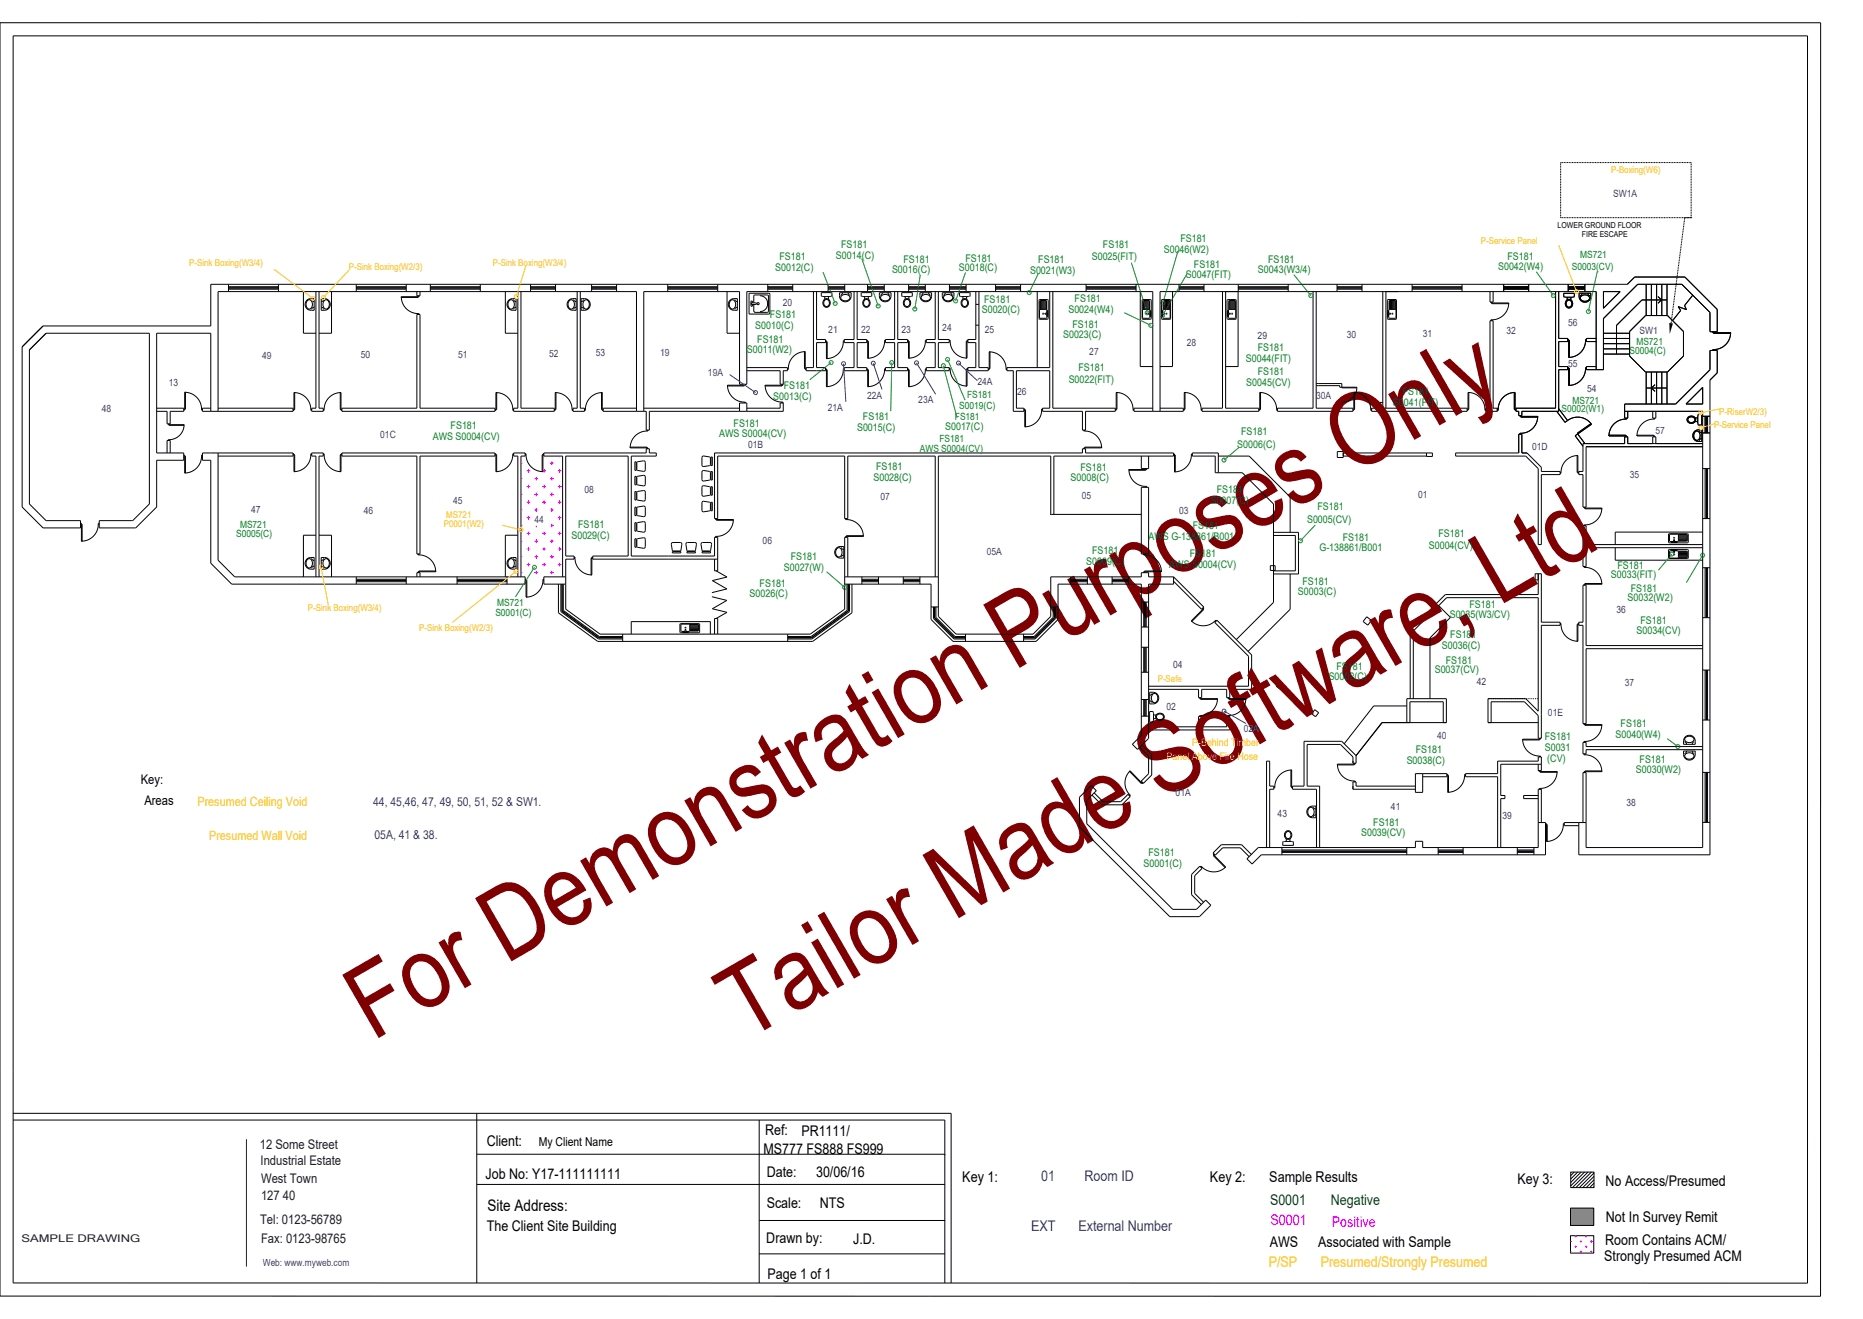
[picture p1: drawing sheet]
<svg xmlns="http://www.w3.org/2000/svg" width="297mm" height="210mm" viewBox="0 0 297 210" stroke-linecap="round" stroke-linejoin="round" font-family="sans-serif">
<defs><g id="words">
<g font-size="16.2" fill="#7f0000">
<text x="59.4" y="166" transform="rotate(-30 59.4 166)">For Demonstration Purposes Only</text>
<text x="118.8" y="166" transform="rotate(-30 118.8 166)">Tailor Made Software, Ltd</text>
</g>
<text font-size="2.5" x="77.7" y="193">Site Address:</text>
<g font-size="2.4">
<text x="153.4" y="188.4">Key 1:</text>
<text x="192.9" y="188.4">Key 2:</text>
<text x="202.4" y="188.4">Sample Results</text>
</g>
<g font-size="2.3">
<text x="77.6" y="182.7">Client:</text>
<text x="121.7" y="184">MS777 FS888 FS999</text>
<text x="122" y="181">Ref:</text>
<text x="127.8" y="181">PR1111/</text>
<text x="77.4" y="187.9">Job No: Y17-111111111</text>
<text x="122.2" y="187.6">Date:</text>
<text x="130.1" y="187.6">30/06/16</text>
<text x="242" y="188.7">Key 3:</text>
<text x="256" y="189.1">No Access/Presumed</text>
<text x="77.6" y="196.2">The Client Site Building</text>
<text x="122.2" y="192.6">Scale:</text>
<text x="130.7" y="192.6">NTS</text>
<text x="256.1" y="194.9">Not In Survey Remit</text>
<text x="122.2" y="198.1">Drawn by:</text>
<text x="122.4" y="203.9">Page 1 of 1</text>
<text x="136" y="198.3">J.D.</text>
<text x="202.5" y="198.8">AWS</text>
<text x="210.2" y="198.8">Associated with Sample</text>
<text x="255.8" y="201">Strongly Presumed ACM</text>
<text x="255.9" y="198.5">Room Contains ACM/</text>
</g>
<g font-size="2.3" fill="#00f">
<text x="166" y="188.3">01</text>
<text x="172.9" y="188.3">Room ID</text>
<text x="164.4" y="196.2">EXT</text>
<text x="172" y="196.3">External Number</text>
</g>
<g font-size="2.3" fill="#004c13">
<text x="202.5" y="192.1">S0001</text>
<text x="212.2" y="192">Negative</text>
</g>
<g font-size="2.3" fill="#f0f">
<text x="202.6" y="195.3">S0001</text>
<text x="212.4" y="195.5">Positive</text>
</g>
<g font-size="2.3" fill="#ffbf00">
<text x="202.3" y="202">P/SP</text>
<text x="210.6" y="202">Presumed/Strongly Presumed</text>
</g>
<g font-size="2.1">
<text x="22.4" y="125">Key:</text>
<text x="23" y="128.3">Areas</text>
</g>
<g font-size="2.1" fill="#261326">
<text x="41.4" y="183.2">12 Some Street</text>
<text x="41.6" y="185.7">Industrial Estate</text>
<text x="41.6" y="188.6">West Town</text>
<text x="41.6" y="191.3">127 40</text>
<text x="41.5" y="195.1">Tel: 0123-56789</text>
<text x="41.6" y="198.2">Fax: 0123-98765</text>
</g>
<g font-size="2" fill="#ffbf00">
<text x="31.5" y="128.5">Presumed Ceiling Void</text>
<text x="33.3" y="133.9">Presumed Wall Void</text>
</g>
<g font-size="2" fill="#00f">
<text x="59.5" y="128.5">44, 45,46, 47, 49, 50, 51, 52 &amp; SW1.</text>
<text x="59.7" y="133.7">05A, 41 &amp; 38.</text>
</g>
<text font-size="2" x="85.9" y="182.6">My Client Name</text>
<g font-size="1.7" fill="#007f1f">
<text x="124.3" y="41.4">FS181</text>
<text x="133.3" y="41.3">S0014(C)</text>
<text x="134.1" y="39.6">FS181</text>
<text x="144.1" y="41.9">FS181</text>
<text x="153.9" y="41.7">FS181</text>
<text x="165.5" y="41.9">FS181</text>
<text x="174.1" y="41.4">S0025(FIT)</text>
<text x="175.9" y="39.5">FS181</text>
<text x="185.6" y="40.3">S0046(W2)</text>
<text x="188.2" y="38.5">FS181</text>
<text x="202.2" y="41.9">FS181</text>
<text x="240.3" y="41.4">FS181</text>
<text x="123.6" y="43.1">S0012(C)</text>
<text x="142.2" y="43.6">S0016(C)</text>
<text x="152.9" y="43.2">S0018(C)</text>
<text x="164.2" y="43.7">S0021(W3)</text>
<text x="189.1" y="44.4">S0047(FIT)</text>
<text x="190.4" y="42.8">FS181</text>
<text x="200.6" y="43.6">S0043(W3/4)</text>
<text x="238.9" y="43.1">S0042(W4)</text>
<text x="120.4" y="52.4">S0010(C)</text>
<text x="122.8" y="50.8">FS181</text>
<text x="156.5" y="49.9">S0020(C)</text>
<text x="156.9" y="48.2">FS181</text>
<text x="169.5" y="53.9">S0023(C)</text>
<text x="170.3" y="49.9">S0024(W4)</text>
<text x="171" y="52.2">FS181</text>
<text x="171.3" y="48.1">FS181</text>
<text x="119.1" y="56.3">S0011(W2)</text>
<text x="120.7" y="54.7">FS181</text>
<text x="172" y="59.2">FS181</text>
<text x="198.6" y="57.7">S0044(FIT)</text>
<text x="200.5" y="55.9">FS181</text>
<text x="200.5" y="59.8">FS181</text>
<text x="123.3" y="63.7">S0013(C)</text>
<text x="125" y="62">FS181</text>
<text x="170.4" y="61">S0022(FIT)</text>
<text x="198.7" y="61.5">S0045(CV)</text>
<text x="222.1" y="64.7">S0041(FIT)</text>
<text x="223.7" y="63">FS181</text>
<text x="69" y="70.1">AWS S0004(CV)</text>
<text x="71.9" y="68.4">FS181</text>
<text x="114.7" y="69.7">AWS S0004(CV)</text>
<text x="117" y="68">FS181</text>
<text x="136.7" y="68.8">S0015(C)</text>
<text x="137.6" y="67">FS181</text>
<text x="150.7" y="68.6">S0017(C)</text>
<text x="197.3" y="71.5">S0006(C)</text>
<text x="197.9" y="69.4">FS181</text>
<text x="139.3" y="76.7">S0028(C)</text>
<text x="139.7" y="74.9">FS181</text>
<text x="170.7" y="76.7">S0008(C)</text>
<text x="172.3" y="75.1">FS181</text>
<text x="193" y="80.3">S0007(C)</text>
<text x="194" y="78.6">FS181</text>
<text x="208.4" y="83.3">S0005(CV)</text>
<text x="210.1" y="81.4">FS181</text>
<text x="91.1" y="85.9">S0029(C)</text>
<text x="92.2" y="84.1">FS181</text>
<text x="126.1" y="89.3">FS181</text>
<text x="174.1" y="88.3">FS181</text>
<text x="183.1" y="86">AWS G-138861/B001</text>
<text x="189.7" y="88.9">FS181</text>
<text x="190.2" y="84.4">FS181</text>
<text x="210.4" y="87.8">G-138861/B001</text>
<text x="214.1" y="86.2">FS181</text>
<text x="227.8" y="87.5">S0004(CV)</text>
<text x="229.4" y="85.6">FS181</text>
<text x="119.5" y="95.1">S0026(C)</text>
<text x="121.1" y="93.6">FS181</text>
<text x="125" y="91">S0027(W)</text>
<text x="173.2" y="90">S0009(C)</text>
<text x="186.4" y="90.5">AWS S0004(CV)</text>
<text x="206.9" y="94.9">S0003(C)</text>
<text x="207.7" y="93.3">FS181</text>
<text x="256.8" y="92.2">S0033(FIT)</text>
<text x="257.9" y="90.7">FS181</text>
<text x="259.5" y="95.8">S0032(W2)</text>
<text x="260" y="94.3">FS181</text>
<text x="231.1" y="98.4">S0035(W3/CV)</text>
<text x="231.2" y="101.6">FS181</text>
<text x="234.3" y="96.8">FS181</text>
<text x="260.9" y="101">S0034(CV)</text>
<text x="261.6" y="99.4">FS181</text>
<text x="213.1" y="106.8">FS181</text>
<text x="228.8" y="107.3">S0037(CV)</text>
<text x="229.9" y="103.4">S0036(C)</text>
<text x="230.5" y="105.8">FS181</text>
<text x="211.9" y="108.3">S0002(C)</text>
<text x="225.7" y="120">FS181</text>
<text x="246.3" y="118">FS181</text>
<text x="246.3" y="119.7">S0031</text>
<text x="257.6" y="117.7">S0040(W4)</text>
<text x="258.4" y="115.9">FS181</text>
<text x="224.3" y="121.8">S0038(C)</text>
<text x="246.7" y="121.5">(CV)</text>
<text x="260.8" y="123.2">S0030(W2)</text>
<text x="261.4" y="121.6">FS181</text>
<text x="219" y="131.6">FS181</text>
<text x="183.1" y="136.5">FS181</text>
<text x="217" y="133.3">S0039(CV)</text>
<text x="182.3" y="138.1">S0001(C)</text>
</g>
<g font-size="1.7" fill="#ffbf00">
<text x="190.1" y="118.9">P-Behind Timber</text>
<text x="186" y="121.2">Panel Above Fire Hose</text>
</g>
<text font-size="1.7" fill="#261326" x="3.4" y="198">SAMPLE DRAWING</text>
<g font-size="1.6" fill="#00f">
<text x="257.2" y="31.3">SW1A</text>
<text x="124.8" y="48.8">20</text>
<text x="132.1" y="53.1">21</text>
<text x="137.3" y="53">22</text>
<text x="143.7" y="53">23</text>
<text x="150.2" y="52.8">24</text>
<text x="157" y="53.1">25</text>
<text x="200.5" y="54">29</text>
<text x="214.7" y="53.9">30</text>
<text x="226.9" y="53.8">31</text>
<text x="240.2" y="53.2">32</text>
<text x="250" y="52">56</text>
<text x="261.4" y="53.2">SW1</text>
<text x="41.8" y="57.2">49</text>
<text x="57.5" y="57">50</text>
<text x="73.1" y="57.1">51</text>
<text x="87.6" y="56.9">52</text>
<text x="95" y="56.8">53</text>
<text x="105.2" y="56.7">19</text>
<text x="173.7" y="56.6">27</text>
<text x="189.2" y="55.1">28</text>
<text x="250" y="58.4">55</text>
<text x="16.2" y="65.6">48</text>
<text x="26.9" y="61.6">13</text>
<text x="112.9" y="60">19A</text>
<text x="132" y="65.5">21A</text>
<text x="138.2" y="63.5">22A</text>
<text x="146.4" y="64.2">23A</text>
<text x="155.8" y="61.4">24A</text>
<text x="162.2" y="63">26</text>
<text x="209.9" y="63.7">30A</text>
<text x="253.1" y="62.6">54</text>
<text x="60.6" y="69.8">01C</text>
<text x="119.3" y="71.4">01B</text>
<text x="244.3" y="71.8">01D</text>
<text x="263.9" y="69.2">57</text>
<text x="259.9" y="76.2">35</text>
<text x="40" y="81.7">47</text>
<text x="58" y="81.9">46</text>
<text x="72.2" y="80.4">45</text>
<text x="85.2" y="83.4">44</text>
<text x="93.2" y="78.6">08</text>
<text x="140.4" y="79.7">07</text>
<text x="172.5" y="79.5">05</text>
<text x="188" y="82">03</text>
<text x="226.1" y="79.3">01</text>
<text x="121.6" y="86.8">06</text>
<text x="157.3" y="88.5">05A</text>
<text x="257.7" y="97.8">36</text>
<text x="187" y="106.6">04</text>
<text x="186" y="113.2">02</text>
<text x="235.5" y="109.3">42</text>
<text x="259.1" y="109.4">37</text>
<text x="198.3" y="116.7">02A</text>
<text x="229.2" y="117.8">40</text>
<text x="246.8" y="114.1">01E</text>
<text x="187.4" y="126.9">01A</text>
<text x="203.7" y="130.2">43</text>
<text x="221.8" y="129.1">41</text>
<text x="239.6" y="130.5">39</text>
<text x="259.3" y="128.4">38</text>
<text x="41.9" y="201.8">Web: www.myweb.com</text>
</g>
<g font-size="1.6" fill="#007f1f">
<text x="252" y="41.1">MS721</text>
<text x="250.6" y="43">S0003(CV)</text>
<text x="259.8" y="56.4">S0004(C)</text>
<text x="260.9" y="55">MS721</text>
<text x="153" y="65.2">S0019(C)</text>
<text x="154.2" y="63.5">FS181</text>
<text x="249" y="65.7">S0002(W1)</text>
<text x="250.7" y="64.3">MS721</text>
<text x="149.8" y="70.5">FS181</text>
<text x="152.2" y="67">FS181</text>
<text x="146.7" y="72.1">AWS S0004(CV)</text>
<text x="37.6" y="85.7">S0005(C)</text>
<text x="38.3" y="84.2">MS721</text>
<text x="79" y="98.2">S0001(C)</text>
<text x="79.3" y="96.6">MS721</text>
</g>
<g font-size="1.5" fill="#ffbf00">
<text x="256.9" y="27.5">P-Boxing(W6)</text>
<text x="236.1" y="38.9">P-Service Panel</text>
<text x="30.2" y="42.4">P-Sink Boxing(W3/4)</text>
<text x="55.6" y="43.1">P-Sink Boxing(W2/3)</text>
<text x="78.6" y="42.3">P-Sink Boxing(W3/4)</text>
<text x="273.3" y="68.2">P-Service Panel</text>
<text x="274.1" y="66.1">P-RiserW2/3)</text>
<text x="70.8" y="84">P0001(W2)</text>
<text x="71.2" y="82.5">MS721</text>
<text x="49.1" y="97.3">P-Sink Boxing(W3/4)</text>
<text x="66.9" y="100.5">P-Sink Boxing(W2/3)</text>
<text x="184.6" y="108.7">P-Safe</text>
</g>
<g font-size="1.3">
<text x="248.4" y="36.3">LOWER GROUND FLOOR</text>
<text x="252.2" y="37.8">FIRE ESCAPE</text>
</g>
</g></defs>
<path d="M266.2 51.5l.5 .1-.5 1.6z" fill="#000"/>
<path d="M250.4 192.6h3.7v2.7h-3.7z" fill="#898989"/>
<g fill="none" stroke="#000" stroke-width=".16">
<path d="M0 3.6h290.3v203h-290.3zM2.1 5.7h286.1v198.8h-286.1zM36.4 45.3v1.2M36.4 45.7h8M36.4 46.1h8M36.4 45.9h8M44.4 45.3v1.2M48.4 46.5v6.6h2M48.9 47.9l.5-.3h.7v1.9h-.5a.93 .93 0 0 1-.9-.6 .93 .93 0 0 1 .2-1zM48.9 48a.48 .48 0 0 1 .5-.1 .48 .48 0 0 1 .4 .4v.5a.47 .47 0 0 1-.5 .5 .47 .47 0 0 1-.5-.5v-.4zM49.6 47.8l.5 .3M50.1 49l-.5 .3"/>
<path d="M50.4 46.5v18.6h-.7v.5h1.8v-.5h-.6v-18.6M51.2 47.6h.6a.93 .93 0 0 1 .9 1 .93 .93 0 0 1-1 .9h-.5zM51.2 49l.5 .3M51.6 48a.48 .48 0 0 1 .5-.1 .48 .48 0 0 1 .4 .4v.5a.47 .47 0 0 1-.5 .5 .47 .47 0 0 1-.5-.5v-.4zM51.7 47.8l-.5 .3M52.9 46.5v6.6h-2M56.8 45.3v1.2M56.8 45.7h8M56.8 46.1h8M56.8 45.9h8M64 47.3a2.69 2.69 0 0 0 2.7 2.7M64.8 45.3v1.2"/>
<path d="M66.5 50.1h.5v15h11.9v.5h-24.4v-.5h12zM66.5 46.5v.6h.5v-.6M66.7 47.1v.3h-2.7v-.1M66.7 50v.1M66.7 50h.1v.1M66.8 47.1v.2h-2.8M68.6 45.3v1.2M68.6 45.7h8M68.6 46.1h8M68.6 45.9h8M76.6 45.3v1.2M80.6 46.5v6.6h2"/>
<path d="M81.1 47.9l.5-.3h.7v1.9h-.5a.93 .93 0 0 1-.9-.6 .93 .93 0 0 1 .2-1zM81.1 48a.48 .48 0 0 1 .5-.1 .48 .48 0 0 1 .4 .4v.5a.47 .47 0 0 1-.5 .5 .47 .47 0 0 1-.5-.5v-.4zM81.8 47.8l.5 .3M82.3 49l-.5 .3M82.6 46.5v18.6h-.7v.5h6.5v-.5h-5.3v-18.6M84.6 45.3v1.2M84.6 45.7h4M84.6 46.1h4M84.6 45.9h4M88.6 45.3v1.2M90.7 47.9l.4-.3h.8v1.9h-.5a.93 .93 0 0 1-.9-.6 .93 .93 0 0 1 .2-1zM90.7 48a.48 .48 0 0 1 .5-.1 .48 .48 0 0 1 .4 .4v.5a.47 .47 0 0 1-.5 .5 .47 .47 0 0 1-.5-.5v-.4z"/>
<path d="M91.4 47.8l.5 .3M91.9 49l-.5 .3M92 46.5v18.6h-.6v.5h1.8v-.5h-.7v-18.6M92.7 47.6h.5a.93 .93 0 0 1 .9 1 .93 .93 0 0 1-1 .9h-.4zM92.7 49l.4 .3M93.1 48a.48 .48 0 0 1 .5-.1 .48 .48 0 0 1 .3 .4v.5a.47 .47 0 0 1-.4 .5 .47 .47 0 0 1-.5-.5v-.4zM93.1 47.8l-.4 .3M94.3 45.3v1.2M94.3 45.7h4M94.3 46.1h4M94.3 45.9h4M98.3 45.3v1.2"/>
<path d="M106.5 45.3v1.2M106.5 45.7h7.9M106.5 46.1h7.9M106.5 45.9h7.9M114.4 45.3v1.2M115.9 46.5v6.6h2M116.4 47.9l.4-.3h.8v1.9h-.5a.93 .93 0 0 1-.9-.6 .93 .93 0 0 1 .2-1zM116.4 48a.48 .48 0 0 1 .5-.1 .48 .48 0 0 1 .4 .4v.5a.47 .47 0 0 1-.5 .5 .47 .47 0 0 1-.5-.5v-.4zM117.1 47.8l.5 .3M117.6 49l-.5 .3M119.1 58.6h6.4v.5h-.6v2.2h-.5v-2.2h-5.3M119.4 46.7l3.3 .1v3.2l-3.3 .1z"/>
<path d="M119.8 48.3h.7l.1 .1-.1 .1h-.7zM120 48.3v-.3h-.3v.8h.3v-.3M120.2 48.3l.1-1.3h2.1l.1 2.7-.1 .1h-2.1l-.1-.2v-1.1M121.2 47.1l.8 .4 .3 .4 .1 .4-.1 .5-.2 .5-.4 .3-.5 .1M122.4 45.3v1.2M122.4 45.7h4M122.4 46.1h4M122.4 45.9h4M125.5 58.7h.2M125.7 58.7v.2h-.2M126.4 45.3v1.2M128.4 56.1h-.1v2.6h.2"/>
<path d="M128.4 56.1v2.8h.1M128.4 56.1a2.69 2.69 0 0 0-2.7 2.6M129.7 46.5v12.1h-1.2v.5h3.1v-.5h-1.4v-4h1.4v-.5h-1.4v-7.6M131 46.7h1.6v.5l-.2 .1-1.4-.1zM131.4 47.8a.67 .67 0 0 1 1 .2 .67 .67 0 0 1-.4 .9 .69 .69 0 0 1-.7-.3 .69 .69 0 0 1 .1-.8zM131.5 47.9a.5 .5 0 0 1 .8 .4 .5 .5 0 0 1-.8 .4l-.2-.4zM131.5 47.3v.4M131.6 54.5h.3v2.7h-.1M131.6 58.9h.3v2.7h-.1M131.6 54.3h.2v2.9M131.6 58.8h.2v2.8M132 45.3v1.2"/>
<path d="M132 45.7h2.7M132 46.1h2.7M132 45.9h2.7M132.1 47.3v.4M133.9 46.7h1.8v.5a.93 .93 0 0 1-1 .9 .93 .93 0 0 1-.8-1zM134.3 47.1l.3-.2 .5 .1a.47 .47 0 0 1 .4 .4 .47 .47 0 0 1-.4 .5h-.6a.57 .57 0 0 1-.4-.6zM134.3 46.7l-.3 .4M134.5 58.9a2.69 2.69 0 0 1-2.7 2.7M134.5 54.5a2.69 2.69 0 0 1-2.7 2.7M134.5 58.9h.1M134.5 54.5h.1M134.6 58.8h-.1v.1"/>
<path d="M134.6 54.3h-.1v.2M134.7 45.3v1.2M135.2 46.7l.3 .4M136.2 46.5v7.6h-1.6v.5h1.6v4h-1.6v.5h3.6v-.5h-1.5v-4h1.5v-.5h-1.5v-7.6M137.3 46.7h1.7v.5l-.3 .1-1.4-.1zM137.7 47.8a.67 .67 0 0 1 1 .2 .67 .67 0 0 1-.3 .9 .69 .69 0 0 1-.8-.3 .69 .69 0 0 1 .1-.8zM137.8 47.9a.5 .5 0 0 1 .8 .4 .5 .5 0 0 1-.8 .4l-.1-.4zM137.9 47.3v.4M138.2 58.9h.3v2.7h-.2M138.2 58.8h.1v2.8M138.2 54.4h.3v2.7h-.2M138.2 54.3h.1v2.8"/>
<path d="M138.3 45.3v1.2M138.3 45.7h2.7M138.3 46.1h2.7M138.3 45.9h2.7M138.4 47.3v.4M140.2 46.7h1.9v.5a.93 .93 0 0 1-1 .9 .93 .93 0 0 1-.9-1zM140.6 47.1l.4-.2 .4 .1a.47 .47 0 0 1 .5 .4 .47 .47 0 0 1-.5 .5h-.5a.57 .57 0 0 1-.5-.6zM140.7 46.7l-.3 .4M141 45.3v1.2M141 58.9a2.69 2.69 0 0 1-2.7 2.7M141 54.4a2.69 2.69 0 0 1-2.7 2.7M141 58.9h.2"/>
<path d="M141 54.4h.2M141.2 58.8h-.2v.1M141.2 54.3h-.2v.1M141.6 46.7l.3 .4M142.6 46.5v7.6h-1.4v.5h1.4v4h-1.4v.5h3.5v-.5h-1.6v-4h1.6v-.5h-1.6v-7.6M143.8 46.7h1.6l.1 .5-.3 .1-1.4-.1zM144.2 47.8a.67 .67 0 0 1 1 .2 .67 .67 0 0 1-.4 .9 .69 .69 0 0 1-.7-.3 .69 .69 0 0 1 .1-.8zM144.3 47.9a.5 .5 0 0 1 .8 .4 .5 .5 0 0 1-.8 .4l-.1-.4zM144.3 47.3v.4M144.7 58.9h.3v2.7h-.1M144.7 58.8h.2v2.8M144.7 54.4h.3v2.7h-.1"/>
<path d="M144.7 54.3h.2v2.8M144.9 45.3v1.2M144.9 45.7h2.6M144.9 46.1h2.6M144.9 45.9h2.6M144.9 47.3v.4M146.7 46.7h1.8v.5a.93 .93 0 0 1-1 .9 .93 .93 0 0 1-.8-1zM147.1 47.1l.3-.2 .5 .1a.47 .47 0 0 1 .4 .4 .47 .47 0 0 1-.4 .5h-.6a.57 .57 0 0 1-.4-.6zM147.1 46.7l-.3 .4M147.5 45.3v1.2M147.5 58.9a2.69 2.69 0 0 1-2.6 2.7M147.5 54.4a2.69 2.69 0 0 1-2.6 2.7"/>
<path d="M147.5 58.9h.2M147.5 54.4h.2M147.7 54.3h-.2v.1M147.7 58.8h-.2v.1M148.1 46.7l.3 .4M149.1 46.5v7.6h-1.4v.5h1.4v4h-1.4v.5h3.6v-.5h-1.7v-4h1.7v-.5h-1.7v-7.6M150.2 46.7h1.9v.5a.93 .93 0 0 1-1 .9 .93 .93 0 0 1-.9-1zM150.6 47.1l.4-.2 .4 .1a.47 .47 0 0 1 .5 .4 .47 .47 0 0 1-.4 .5h-.6a.57 .57 0 0 1-.4-.6zM150.7 46.7l-.3 .4M151.3 58.9h.2M151.3 58.7h.2v.2M151.3 54.2h.2v.2"/>
<path d="M151.3 54.4h.2M151.4 45.3v1.2M151.4 45.7h2.6M151.4 46.1h2.6M151.4 45.9h2.6M151.5 58.9a2.69 2.69 0 0 0 2.7 2.6M151.5 54.4a2.69 2.69 0 0 0 2.7 2.7M151.6 46.7l.3 .4M153 46.7h1.6l.1 .5-.3 .1-1.4-.1zM153.4 47.8a.67 .67 0 0 1 1 .2 .67 .67 0 0 1-.4 .9 .69 .69 0 0 1-.7-.3 .69 .69 0 0 1 .1-.8zM153.5 47.9a.5 .5 0 0 1 .8 .4 .5 .5 0 0 1-.8 .4l-.1-.4zM153.5 47.3v.4"/>
<path d="M154 45.3v1.2M154.1 47.3v.4M154.3 58.9h-.2v2.6h.1M154.3 54.4h-.2v2.7h.1M154.3 54.2h-.1v2.9M154.3 58.7h-.1v2.8M155.6 46.5v7.6h-1.3v.5h1.3v4h-1.3v.5h3.3v-.5h-1.5v-12.1M155.6 48.5h.5M155.6 51.8h.5M157.7 56.1v2.8h-.1M157.7 56.1h.1v2.7h-.2M157.7 56.1a2.69 2.69 0 0 1 2.7 2.7"/>
<path d="M158.7 45.3v1.2M158.7 45.7h4M158.7 46.1h4M158.7 45.9h4M160.4 58.8v.1h.2M160.4 58.8h.2M162.7 45.3v1.2M165.4 46.5v12.1M165.7 47.7h1.4v.1v3.1h-1.4v-.1zM165.9 47.9v1.4M166 47.9v1.4M166.2 47.9v1.4"/>
<path d="M166.3 49.9v.2M166.3 50.1h.1M166.3 49.9l.1 .1M166.3 49.9h.1M166.3 47.9v1.4M166.4 50h.1M166.4 50l-.1 .1M166.5 47.9v1.4M166.6 47.9v1.4M166.8 47.9v1.4M166.8 47.9h-.9l-.1 .1v1.3M166.8 47.9l.1 1.4"/>
<path d="M166.9 50.1v.5M166.9 49.9l-.1-.6h-1l-.1 .1 .1 1.3h1.1M166.9 50.6v.1M167 49.9v-.4h.1v1h-.1v-.4M167 49.9h-.4v.2h.4M167.4 46.5v12.1h-6.9v.5h1.1v6.5h1.6v-.5h-1.1v-6h5.3v6h-1.2v.5h6.4v3h.5v-3h4.7v-.5h-9.9v-18.6M173.2 45.3v1.2M173.2 45.7h7.9M173.2 46.1h7.9M173.2 45.9h7.9M181.1 45.3v1.2M181.8 46.5v11.9h2"/>
<path d="M182.2 47.7h1.3l.1 .1-.1 3.1h-1.4v-.1zM182.2 49.3v1.3v.1h1.1M182.2 49.3h1.1M182.3 47.9v1.4M182.5 47.9v1.4M182.6 47.9v1.4M182.7 50v.1M182.7 50h.1M182.7 49.9v.1M182.7 49.9h.1M182.8 47.9v1.4M182.8 50.1h-.1"/>
<path d="M182.8 49.9v.1M182.8 50h.1M182.8 50v.1M182.9 47.9v1.4M183 49.9h.5v.2h-.5zM183 47.9v1.4M183.2 47.9v1.4M183.2 47.9h-.9l-.1 .1v1.3M183.2 47.9l.1 1.4M183.3 49.3v.6M183.3 50.7h.1M183.3 50.1v.5"/>
<path d="M183.3 50.6v.1M183.4 49.9v-.4h.1v1h-.1v-.4M185.3 47.7h1.3v.1v3.1h-1.3l-.1-.1zM185.3 49.9h.4v.2h-.4zM185.4 49.9v-.4h-.2v1h.2v-.4M185.4 50.6v.1M185.4 50.1v.5M185.5 49.3l-.1 .6M185.5 49.3h1M185.6 47.9v1.4M185.7 47.9v1.4M185.8 47.9v1.4"/>
<path d="M185.9 50l.1 .1 .1-.1M185.9 50h.1M186 47.9v1.4M186.1 50h-.2M186.1 50h.1M186.1 47.9v1.4M186.3 47.9v1.4M186.4 47.9v1.4M186.4 47.9h-.9v.1v1.3M186.4 47.9l.1 1.4M186.5 49.3v1.4h-1.1M187 46.5v11.9h-2"/>
<path d="M188 45.3v1.2M188 45.7h4M188 46.1h4M188 45.9h4M192 45.3v1.2M194.9 46.5v18.6h-3.2v.5h9v-.5h-5.3v-18.6M195.7 47.7h1.3l.1 .1v3.1h-1.4l-.1-.1zM195.7 49.9h.5v.2h-.5M195.8 49.9v-.4h-.1v1h.1v-.4M195.9 50.6v.1M195.9 50.1v.5M195.9 50.7h.1"/>
<path d="M195.9 49.3v.6M195.9 49.3h1.1v1.3v.1h-1.1M196 47.9l-.1 1.4M196 47.9h.9l.1 .1v1.3M196 47.9v1.4M196.2 47.9v1.4M196.3 47.9v1.4M196.4 49.9v.2M196.4 50.1h.1M196.4 47.9v1.4M196.4 49.9l.1 .1M196.4 49.9h.1"/>
<path d="M196.5 50h.1M196.5 50l-.1 .1M196.6 47.9v1.4M196.7 47.9v1.4M196.9 47.9v1.4M197.4 46.5v11.9h-2M197.4 45.3v1.2M197.4 45.7h8M197.4 46.1h8M197.4 45.9h8M205.4 45.3v1.2M209.4 46.5v18.6h-5.7v.5h12v-.5h-5.8v-18.6"/>
<path d="M213.2 45.3v1.2M213.2 45.7h4M213.2 46.1h4M213.2 45.9h4M217.2 45.3v1.2M220.5 46.5v18.6M221 46.5v18.6M221.3 47.7h1.3l.1 .1-.1 3.1h-1.3l-.1-.1zM221.3 49.9h.4v.2h-.4M221.4 49.9v-.4h-.1v1h.1v-.4M221.4 50.6v.1M221.4 49.9l.1-.6h1l.1 .1-.1 1.3h-1.1"/>
<path d="M221.4 50.1v.5M221.5 47.9v1.4M221.5 47.9h1v.1v1.3M221.6 47.9v1.4M221.7 47.9v1.4M221.9 47.9v1.4M221.9 50l.1 .1M221.9 50h.1M222 47.9v1.4M222 49.9l-.1 .1M222 49.9h.1M222 49.9v.2"/>
<path d="M222 50.1h.1M222.1 47.9v1.4M222.3 47.9v1.4M222.4 47.9v1.4M225.1 45.3v1.2M225.1 45.7h8M225.1 46.1h8M225.1 45.9h8M233.1 45.3v1.2M237.6 51.1h.5v14h.6v.5h-1.8v-.5h.7zM237.6 46.5v1.6h.5v-1.6M237.7 48.1v.2h2.9"/>
<path d="M237.9 48.1v.3h2.7v-.1M237.9 51v.1M237.9 51h-.2v.1M239.7 45.3v1.2M239.7 45.7h4M239.7 46.1h4M239.7 45.9h4M240.6 48.3a2.69 2.69 0 0 1-2.7 2.7M243.7 45.3v1.2M248 46.5v18.6h-6.3v.5h.4v.6h.5v-.6h5.9v-6.7h1.5v-.5h-1.5v-4h1.5v-.4h-1.5v-7.5M249.3 46.8h1.7v.5l-.3 .1-1.3-.1zM249.7 47.9a.67 .67 0 0 1 1 .2 .67 .67 0 0 1-.3 1 .69 .69 0 0 1-.8-.4 .69 .69 0 0 1 .1-.8z"/>
<path d="M249.8 48a.5 .5 0 0 1 .8 .4 .5 .5 0 0 1-.8 .4l-.1-.4zM249.9 47.4v.4M250 58.6h.1v2.8M250 54.1h.1v2.9M250 58.7h.2v2.7h-.1M250 54.3h.2v2.7h-.1M250 45.3v1.2M250 45.7h2.7M250 46.1h2.7M250 45.9h2.7M250.5 47.4v.4M251.8 46.7h1.8v.6a.93 .93 0 0 1-1 .9 .93 .93 0 0 1-.8-1z"/>
<path d="M252.2 47.2l.3-.2h.5a.47 .47 0 0 1 .4 .5 .47 .47 0 0 1-.4 .5h-.6a.57 .57 0 0 1-.4-.7zM252.2 46.7l-.3 .5M252.7 45.3v1.2M252.8 58.7a2.69 2.69 0 0 1-2.7 2.7M252.8 54.3a2.69 2.69 0 0 1-2.7 2.7M252.8 58.7h.2M252.8 54.3h.2M253 58.6h-.2v.1M253 54.1h-.2v.2M253.2 46.7l.3 .5M254.5 58.4h-1.6v.5h2.8v-8.1l5.4-5.5h7.1l4.4 4.5v3.1h1.2v-3.6l-5.2-5.1h-8l-1.1 1.1h-225.9v6.7h-26.7l-3.4 3.3v25.5l3.4 3.4h5.9v-1.2h-5.5l-2.6-2.7v-24.5l2.6-2.7h16.5v27.2l-2.6 2.7h-5.4v1.2h5.8l3.4-3.4v-7.4h4.3v-1.2h-4.3v-19.1h8.6v12.5M254.5 54h-1.6v.4h1.6"/>
<path d="M254.5 58.9v-12.4h-69.5v19.1M255.7 53.1h4.1M255.7 46.5h2.6l-2.6 2.6zM255.7 56.4h4.1M255.7 55.6h4.1M255.7 54.8h4.1M255.7 54h4.1M262.4 50.3h3.5l2.5 2.5v4l-2.5 2.5h-3.5l-2.6-2.5v-4zM262.5 45.3v5M262.5 59.3v5.1M263.3 45.3v5M263.3 59.3v5.1"/>
<path d="M264.1 45.3v5M264.1 59.3v5.1M264.3 47.3l.6 .5-.6 .5M265 45.3v5M265 59.3v5.1M265.8 45.3v5M265.8 59.3v5.1M265.8 47.8h-4l-4.1 4.1v4.5M269.9 47.1l-1.3 1.6 .3 .7-1.3-.5 .4 .6-1.3 1.6M273.1 52.9v.1h2.8M273.2 52.9v.3h2.7v-.2M273.2 55.7v.2"/>
<path d="M273.2 55.7h-.1v.2M275.9 53a2.69 2.69 0 0 1-2.7 2.7M25 65.1h4.3v.5h-2.2v2h-.5v-2h-1.6M26.6 72.2v-2h.5v2M26.8 67.6v.1h2.5M27 67.6v.2h2.3v-.1M27 70.1v.1M27 70.1h-.2v.1M29.3 72.7h.3v2.7h-.2M29.3 72.6h.1v2.8M29.3 67.7a2.39 2.39 0 0 1-2.3 2.4M29.4 62.5h.2v2.7h-.3"/>
<path d="M29.4 62.5v2.9h-.1M29.4 62.5a2.69 2.69 0 0 1 2.7 2.7M32.1 72.7a2.69 2.69 0 0 1-2.7 2.7M32.1 72.7h.2M32.1 65.2h.2M32.1 65.2v.2h.2M32.3 72.6h-.2v.1M33.6 65.1h-1.3v.5h14.4v-.5h-11.9M34.8 72.2v17.1l2.6 2.7h46.3v1.1h-46.8l-3.3-3.3v-16.4h-1.3v-1.2h14.4v.5h-11.9M34.8 65.6v-19.1h66.7v19.1M46.7 72.5h.3v2.7h-.1M46.7 72.3h.2v2.9"/>
<path d="M46.9 62.6h.1v2.7h-.3M46.9 62.6v2.8h-.2M46.9 62.6a2.69 2.69 0 0 1 2.7 2.7M49.6 72.5a2.69 2.69 0 0 1-2.7 2.7M49.6 65.3h.1M49.6 65.3v.1h.1M49.6 72.5h.1M49.7 72.3h-.1v.2M51.5 65.3h.2M51.5 72.3h.2v.2M51.5 72.5h.2M51.7 72.5a2.69 2.69 0 0 0 2.7 2.7"/>
<path d="M51.7 65.3v.1h-.2M54.4 62.6h-.2v2.7h.3M54.4 62.6v2.8h.1M54.4 62.6a2.69 2.69 0 0 0-2.7 2.7M54.5 72.2h24.4v.5h-11.9v15.6h-.5v-15.6h-12zM54.5 72.5h-.3v2.7h.2M54.5 72.3h-.1v2.9M78.9 72.5h.3v2.7h-.1M78.9 72.3h.2v2.9M79.1 62.6h.1v2.7h-.3M79.1 62.6v2.8h-.2M79.1 62.6a2.69 2.69 0 0 1 2.7 2.7"/>
<path d="M81.8 72.5a2.69 2.69 0 0 1-2.7 2.7M81.8 72.5h.1M81.8 65.3h.1M81.8 65.3v.1h.1M81.9 72.3h-.1v.2M83.7 72.5h.2M83.7 72.3h.2v.2M83.9 72.5a2.69 2.69 0 0 0 2.7 2.7M86.7 72.5h-.3v2.7h.2M86.7 72.3h-.1v2.9M88.5 62.6h.1v2.7h-.2M88.5 62.6v2.8h-.1"/>
<path d="M88.5 62.6a2.69 2.69 0 0 1 2.7 2.7M91.2 65.3h.2M91.2 65.3v.1h.2M93.2 65.3h.1M93.3 65.3v.1h-.1M96 62.6h-.1v2.7h.3M96 62.6v2.8h.2M96 62.6a2.69 2.69 0 0 0-2.7 2.7M100.5 71.4v-.1h2.7v.2M100.5 71.4h2.8v.1M101.2 73.6h.2v1.4h-.2zM101.2 75.9h.2v1.4h-.2z"/>
<path d="M101.2 78.4h.2v1.3h-.2zM101.5 65.1h-5.3v.5h6.8v3h.5v-3h21.4v-1.4h-.5v.9h-5.3M101.6 78.4l1-.2 .2 .1 .1 1.3-.1 .2-.2 .1-1-.2zM101.6 76l1-.2 .2 .1 .1 1.3-.1 .2-.2 .1-1-.3zM101.6 73.6l1-.1h.2l.1 1.4-.1 .2h-.2l-1-.2zM102.6 65.1h15.3M102.6 65.6v-19.1h15.3v14.8h1.2v-14.8h64.7v19.1M103.2 68.6v.1M103.2 68.7a2.69 2.69 0 0 0-2.7 2.7M103.3 68.6v.1h-.1M112 72.8l.2-.1 1 .2v1.3l-1 .2-.2-.1zM112 75.1l.2-.1 1 .2v1.3l-1 .2-.2-.1z"/>
<path d="M112 77.5l.2-.1 1 .2v1.3l-1 .2-.2-.1zM112 80l.2-.1 1 .2v1.3l-1 .2-.2-.1zM113.4 75.2h.2v1.3h-.2zM113.4 72.9h.2v1.3h-.2zM113.4 77.6h.2v1.3h-.2zM116 61.4a2.69 2.69 0 0 0 2.7 2.7M117.9 65.6v-1.4h1.2v1.4M118.7 61.3v.2h-2.7v-.1M118.7 64.1h.1v.1M118.7 64.1v.1M118.8 61.3v.1h-2.8M122 61.4a2.69 2.69 0 0 0 2.7 2.7"/>
<path d="M124.7 61.3v.2h-2.7v-.1M124.7 64.1v.1M124.7 64.1h.1v.1M124.8 61.3v.1h-2.8M163.2 65.2h.2v2.8M163.2 65.3h.3v2.7h-.1M166.1 65.3a2.69 2.69 0 0 1-2.7 2.7M166.1 65.3h.1M166.2 65.2h-.1v.1M172.8 68.6v.1h.2M173 68.6v.1M173 68.7a2.69 2.69 0 0 1 2.6 2.7"/>
<path d="M175.6 71.4v-.1h-2.6v.2M175.6 71.4h-2.8v.1M178 62.6h.1v2.6h-.3M178 62.6v2.8h-.2M178 62.6a2.69 2.69 0 0 1 2.7 2.6M180 74.8a2.69 2.69 0 0 0 2.7 2.7M180.7 65.2h.1M180.7 65.2v.2h.1M182 77.7h1.1v10.6h-1.1zM182 72.7v2h1.1v-2M182.7 74.7v.3h-2.7v-.2M182.7 77.5v.2"/>
<path d="M182.7 77.5h.1v.2M182.8 74.7v.1h-2.8M183.8 65.1h-3v.5h7.9v-.5h-3.7M187.1 72.5h.3v2.7h-.1M187.1 72.4h.2v2.8M188.8 62.6h.1v2.6h-.2M188.8 62.6v2.8h-.1M188.8 62.6a2.69 2.69 0 0 1 2.7 2.6M190 72.5a2.69 2.69 0 0 1-2.7 2.7M190 72.5h.1M190.1 72.4h-.1v.1M191.5 65.2h.2"/>
<path d="M191.5 65.2v.2h.2M194.3 75.4v-3.2h-4.2v.5h3.7v2.7h4.3l4.9 4.9v15.7l-5.9 6M194.3 72.7h4.9l6.5 6.5v5.7M200.9 62.6h.1v2.6h-.3M200.9 62.6v2.8h-.2M200.9 62.6a2.69 2.69 0 0 1 2.6 2.6M203.5 65.2h.2M203.5 65.2v.2h.2M209.9 61.5h3.7v.2h2.7a2.41 2.41 0 0 1-2.4 2.4M209.9 61.1h4v.7h2.4M213.2 72h1v.9h-1zM213.9 64.1v1"/>
<path d="M213.9 64.1h-.3v1M214.2 72.2h14.2v.6h-1v-.6M214.2 72.7h13.2M215.9 62.6h.1v2.6h-.3M215.9 62.6v2.8h-.2M215.9 62.6a2.69 2.69 0 0 1 2.6 2.6M218.5 65.2h.2M218.5 65.2v.2h.2M218.7 65.1h15.2v.5h-15.2zM220.5 64.2h-.8v.9M232.1 72.2h10v-3h.5v3h.9l2.3 2.3v.7h2.9v.5h-2.9v11.1h-.5v-12.1l-2-2h-11.2zM234.1 62.6h.1v2.6h-.3"/>
<path d="M234.1 62.6v2.8h-.2M234.1 62.6a2.69 2.69 0 0 1 2.7 2.6M236.8 65.2h.1M236.8 65.2v.2h.1M238.7 65.2h.2M238.9 65.2v.2h-.2M241.6 62.6h-.2v2.6h.3M241.6 62.6v2.8h.1M241.6 62.6a2.69 2.69 0 0 0-2.7 2.6M242.3 66.2v.2h2.9M242.5 66.2v.3h2.7v-.1M242.5 69.1v.1"/>
<path d="M242.5 69.1h-.2v.1M245.2 66.4a2.69 2.69 0 0 1-2.7 2.7M248.2 65.6l1.3 1.7 .4-.3M248.5 65.2l1.4 1.8M248.7 75.3h.2M248.9 75.3v.2h-.2M249.9 67a2.69 2.69 0 0 1 3.8 .6l-2.6 1.9 1.3 1.6M251.6 72.6h-.1v2.7h.2M251.6 72.6v2.9h.1M251.6 72.6a2.69 2.69 0 0 0-2.7 2.7M253.7 67.5l-2.2 1.6 1.2 1.6M256.5 69.5v-.1h2.7v.2"/>
<path d="M256.5 69.5h2.9v.1M259 65.6h12.5v69.5h-18.6v-11.9h-.5v7.9M259.2 66.7v.1M259.2 66.8a2.69 2.69 0 0 0-2.7 2.7M259.4 66.7v.1h-.2M259.5 65.6v1.1h-.5v-2.3h8.2l5.4-5.5v-3h1.2v3.5l-1.2 1.2v75.7h-20.9v-5.2M261 69.5v-.1h2.7v.2M261 69.5h2.8v.1M262.5 61.9h3.3M263.5 65.6v1.1h.5v-1.1M263.5 70.7v-1.1h.5v1.1M263.7 66.7v.1"/>
<path d="M263.7 66.8a2.69 2.69 0 0 0-2.7 2.7M263.8 66.7v.1h-.1M263.9 61.3l-.6 .6 .6 .5M269.2 66.5a.63 .63 0 0 1 1 .1 .63 .63 0 0 1-.5 .9 .59 .59 0 0 1-.7-.3 .59 .59 0 0 1 .2-.7zM269.3 66.6a.5 .5 0 0 1 .8 0 .5 .5 0 0 1-.4 .8 .46 .46 0 0 1-.5-.3 .46 .46 0 0 1 .1-.5zM270.2 68.8l.4-.3h.7v1.9h-.5a.93 .93 0 0 1-.8-.6 .93 .93 0 0 1 .2-1zM270.2 68.9a.48 .48 0 0 1 .5-.1 .48 .48 0 0 1 .3 .4v.5a.47 .47 0 0 1-.4 .5 .47 .47 0 0 1-.5-.5v-.4zM270.3 67.2h.4M270.3 66.6h.4M270.8 66.1h.5v1.7l-.5-.1zM270.9 68.7l.4 .3M271.3 69.9l-.4 .3"/>
<path d="M271.5 70.7h-12v-1.1h-.5v1.1h-6.6v4.5h-.7v.5h.7v5.1h.5v-9.6h18.6M271.5 74.7h1.1M271.5 61.8v2.6h-2.7zM271.5 69h1.1M271.5 66.4h1.1M271.9 66.4v2.6M271.9 74.7v8M272 66.4v2.6M272 74.7v8M272.1 66.4v2.6M272.1 74.7v8M272.3 66.4v2.6"/>
<path d="M272.3 74.7v8M12.8 83.6h.3v2.7h-.1M12.8 83.4h.2v2.9M15.7 83.6a2.69 2.69 0 0 1-2.7 2.7M15.7 83.6h.1M15.8 83.4h-.1v.2M48.9 89.1l.5-.2h.7v1.8h-.5a.93 .93 0 0 1-.9-.5 .93 .93 0 0 1 .2-1.1zM48.9 89.3a.48 .48 0 0 1 .5-.2 .48 .48 0 0 1 .4 .4v.6a.47 .47 0 0 1-.5 .4 .47 .47 0 0 1-.5-.4v-.5zM49.6 89l.5 .3M50.1 90.3l-.5 .3M50.4 92v-19.3h-.7v-.5h1.8v.5h-.6v19.3M50.4 85.3h-2v6.7"/>
<path d="M50.9 85.3h2v6.7M51.2 88.9h.6a.93 .93 0 0 1 .9 1 .93 .93 0 0 1-1 .8h-.5zM51.2 90.3l.5 .3M51.6 89.3a.48 .48 0 0 1 .5-.2 .48 .48 0 0 1 .4 .4v.6a.47 .47 0 0 1-.5 .4 .47 .47 0 0 1-.5-.4v-.5zM51.7 89l-.5 .3M56.8 92v1.1M56.8 92.5h8M56.8 92.3h8M56.8 92.6h8M56.8 92.7h8M64.8 92v1.1M66.5 92v-.7h.5v.7"/>
<path d="M66.6 88.3v.2h.2M66.8 88.3v.2M66.8 88.5a2.69 2.69 0 0 1 2.7 2.6M69.5 91.1v-.1h-2.7v.3M69.5 91.1h-2.9v.2M72.9 92v1.1M72.9 92.5h7.9M72.9 92.3h7.9M72.9 92.6h7.9M72.9 92.7h7.9M80.8 92v1.1M81.1 89.1l.5-.2h.7v1.8h-.5a.93 .93 0 0 1-.9-.5 .93 .93 0 0 1 .2-1.1z"/>
<path d="M81.1 89.3a.48 .48 0 0 1 .5-.2 .48 .48 0 0 1 .4 .4v.6a.47 .47 0 0 1-.5 .4 .47 .47 0 0 1-.5-.4v-.5zM81.8 89l.5 .3M82.3 90.3l-.5 .3M82.6 92v-19.3h-.7v-.5h1.8v.5h-.6v19.3M82.6 85.3h-2v6.7M83.7 92.3h.2v2.9M83.7 92.5h.3v2.7h-.1M86.6 92.5a2.69 2.69 0 0 1-2.7 2.7M86.6 92.5h.1M86.7 92.3h-.1v.2M89 93.1v4.6l6.3 4.5h34.3l6.2-4.5v-4.6M89.4 93.1v4.4l6 4.4h3.9"/>
<path d="M89.6 93.1v4.3l5.9 4.3h3.8M89.6 93.1v4.3l5.9 4.2h3.8M89.8 93.1v4.2l5.7 4.2h3.8M90.2 92h-3.5v1.1h3.5M91.5 89h.2M91.5 88.8h.2v.2M91.7 89a2.69 2.69 0 0 0 2.7 2.6M94.5 89h-.3v2.6h.2M94.5 88.8h-.1v2.8M101.2 80.8h.2v1.4h-.2zM101.2 85.9h.2v1.3h-.2zM101.2 83.3h.2v1.4h-.2z"/>
<path d="M101.6 80.9l1-.2 .2 .1 .1 1.3-.1 .2-.2 .1-1-.2zM101.6 83.3l1-.1h.2l.1 1.4-.1 .2h-.2l-1-.2zM101.6 85.9l1-.2 .2 .1 .1 1.3-.1 .2-.2 .1-1-.2zM107.1 86.5h1.5l.1 .3-.2 1h-1.3l-.2-1zM107.2 87.9h1.4v.2h-1.4zM108.4 99.5l3.1-.1 .1 .1v1.3l-3.1 .1-.1-.1zM109.4 86.5h1.6v.3l-.1 1h-1.3l-.2-1zM109.5 87.9h1.4v.2h-1.4zM110 99.5l1.4 .1M110 99.6h1.4M110 99.8h1.4M110 99.9h1.4"/>
<path d="M111.4 99.6v.9l-.1 .1h-1.3M111.8 86.5h1.6l.1 .3-.2 1h-1.3l-.2-1zM111.9 87.9h1.4v.2h-1.4zM113.4 80.1h.2v1.3h-.2zM113.5 95.1l2.4 .6-2.3 1.3 2.3 .6-1.7 1M113.9 89.1v1.9h.5v-5.4h-.5v3h-13.2v-15.9h3.9v-.5h-1.1v-.7h-.5v.7h-16.3v.5h3v19.3M114.1 82.7v.1h2.8M114.2 91l1.7 1-2.3 .6 2.3 1.3-2.4 .6M114.2 82.7v.2h2.7v-.1M114.2 85.5v.2M114.2 85.5h-.1v.2M114.4 89.1h-19.9v-.5h5.7v-15.9h-10v15.9h1.3v.5h-1.3v8l5.5 4h33.5l5.5-4v-11.5h.5v6.4"/>
<path d="M116.9 82.8a2.69 2.69 0 0 1-2.7 2.7M133.3 87.4l.5-.3h.7v1.9h-.5a.93 .93 0 0 1-.8-.6 .93 .93 0 0 1 .1-1zM133.4 87.5a.48 .48 0 0 1 .5-.1 .48 .48 0 0 1 .3 .4v.5a.47 .47 0 0 1-.4 .5 .47 .47 0 0 1-.5-.5l-.1-.4zM134.1 87.3l.4 .3M134.5 88.5l-.4 .3M134.7 92h14.9M134.7 93.1h13.7v5.6l3.6 3.5h13.2l3.5-3.5v-5.6h13.3v24.1l-1.5 1.4M134.8 82.7v.1h.2M135 82.7v.1M135 82.8a2.69 2.69 0 0 1 2.7 2.7M135.1 93.1v4.2l-5.8 4.2h-3.7M135.2 93.1v4.3l-5.8 4.2h-3.8"/>
<path d="M135.3 93.1v4.3l-5.9 4.3h-3.8M135.5 93.1v4.4l-6 4.4h-3.9M137.4 92v1.1M137.4 92.5h2.7M137.4 92.3h2.7M137.4 92.6h2.7M137.4 92.7h2.7M137.7 85.5h-2.9v.2M137.7 85.5v-.1h-2.7v.3M140.1 92v1.1M144 92v1.1M144 92.5h2.7"/>
<path d="M144 92.3h2.7M144 92.6h2.7M144 92.7h2.7M146.7 92v1.1M148.4 96.8h1.2M148.8 96.8v1.8l3.3 3.3h1.8M149 96.8v1.7l3.2 3.2h1.7M149.1 96.8v1.7l3.1 3.1h1.7M149.2 96.8v1.6l3.1 3.1h1.6M167.5 96.8h1.2M167.9 96.8v1.6l-3 3.1h-1.7M168 82v-9.3h19.1v-.5h-14v-.7h-.5v.7h-58.7v10.5h.5v-10h20.3v10h.5v-10h13.9v19.3"/>
<path d="M168.1 96.8v1.7l-3.2 3.1h-1.7M168.1 96.8v1.7l-3.1 3.2h-1.8M168.3 96.8v1.8l-3.3 3.3h-1.8M170.7 92v1.1M170.7 92.5h2.7M170.7 92.3h2.7M170.7 92.6h2.7M170.7 92.7h2.7M173.4 92v1.1M177.3 92v1.1M177.3 92.5h2.7M177.3 92.3h2.7"/>
<path d="M177.3 92.6h2.7M177.3 92.7h2.7M180 92v1.1M182 82h-14.4l-.1 .1v-9.4h-17.9v25.6l2.8 2.8h12.3l2.8-2.8v-6.3h14.5v-.7h1.1v.7h4M182 96h1.1M182 100h1.1M182.3 88.3v.2h.2M182.4 96v4M182.5 88.3v.2M182.5 88.5a2.69 2.69 0 0 1 2.7 2.6M182.5 96v4M182.6 96v4"/>
<path d="M182.7 96v4M185.2 91.1v-.1h-2.7v.3M185.2 91.1h-2.9v.2M187.1 92v1.1h-4v24.6l-1.7 1.8-.9-.9M187.1 92l4.8 4.8-.3 .3-4.5-4.4M191.7 97l.2 .2-1.9 1.9-.1-.1M191.8 96.9l.2 .1-2.1 2M193.7 99a2.69 2.69 0 0 1-3.8 0M193.8 99l.1 .1M194 99l-.1-.1-.1 .1M202.5 90.2h.8v.7h-.8zM203 85.4h3.5v5.6h-3.5"/>
<path d="M203 84.9h4v6.6h-4M205.7 91.5v5.6l-6.7 6.7M217.9 98.3l.8 .6-.6 .8-.8-.6zM229.4 96.5l1.9 1.9-3.3 3.3v9.7M245.3 92.4h-.5v-.9h1v7.7h2.9v.5h-2.9v18h-.5v-3.6l-2.2-2.2h-5.4v3.3M245.3 91.5v3.3h-14.9l-5.6 5.6v11M248.7 99.5h.2M248.7 99.4h.2v.1M248.9 99.5a2.69 2.69 0 0 0 2.7 2.7M251.7 99.5h-.2v2.7h.1M251.7 99.4h-.1v2.8M252.6 80.8v.2h2.8"/>
<path d="M252.6 90.3v.1h.1M252.7 80.8v.3h2.7v-.1M252.7 83.7v.1M252.7 90.3v.1M252.7 83.7h-.1v.1M252.7 90.4a2.69 2.69 0 0 1 2.7 2.7M255.4 81a2.69 2.69 0 0 1-2.7 2.7M255.4 93.1v-.1h-2.7v.3M255.4 93.1h-2.8v.2M257.5 87.3v2h14M266 87.7l3.1-.1 .1 .1v1.3h-3.1h-.1zM266 85.1h3.1l.1 .1v1.3h-3.1h-.1z"/>
<path d="M266.2 87.9v1l.1 .1 1.3-.1M266.2 86.2v.1M266.2 86.3h.6M266.2 87.8v.1M266.2 87.8h.1M266.3 87.8h.5M266.3 87.8h-.1M266.8 88.4l.1 .1M266.8 85.7v.1M266.8 85.8h.1M266.8 88.4h.1M266.8 86h.2v.5h-.2z"/>
<path d="M266.8 87.7v.4h.2v-.4M266.8 86.4h-.3v.1h.9v-.1h-.4M266.8 87.7h-.3v-.1h.9v.1h-.4M266.9 85.7h-.1M266.9 85.8h.1M266.9 88.5h.1M266.9 85.6l.1 .1-.1 .1M266.9 85.6v.1M267 87.8l.6 .1M267 88.4h-.2M267 88.4h.1M267 88.4l-.1 .1"/>
<path d="M267.6 87.8l1.4 .1M267.6 85.2h1.3l.1 .1v.9M267.6 85.2h-1.3h-.1v1M267.6 86h1.4M267.6 88.1h1.4M267.6 88.8h1.4M267.6 85.3h1.4M267.6 85.4h1.4M267.6 85.6h1.4M267.6 85.7h1.4M267.6 85.9h1.4M267.6 86.2h1.4"/>
<path d="M267.6 85.2v1M267.6 87.9v1M267.6 88.7h1.4M267.6 88.5h1.4M267.6 88.4h1.4M267.6 88.2h1.4M267.6 87.9h1.4M267.6 86.2l-.6 .1M269 87.9v.9l-.1 .1h-1.3M269 86.2l-1.4 .1M271.5 82.7h1.1M271.5 86.8h-18.6v-3h-.5v6.5h.5v-3h18.6"/>
<path d="M271.5 90.5h1.1M271.5 98.5h1.1M271.5 84.8h-14v2M271.9 90.5v8M272 90.5v8M272.1 90.5v8M272.3 90.5v8M99.3 101.1v1.1M100.6 101.1v-2h12.7v2M108.7 100.6h.5M108.7 100.6v.1M109.2 100.8v-.5h.2v.5"/>
<path d="M109.2 100.7h-.4v.1h1v-.1h-.4M109.2 100h.1M109.2 100l.2 .1h-.1l-.1-.1M109.4 100.7l.6-.1v-1l-.1-.1-1.3 .1v1l.1 .1M110 100.1h1.4M110 100.2h1.4M110 100.4h1.4M110 100.5h1.4M113.9 101.1v-2.5h.5v2.5M125.6 101.1v1.1M153.9 101.1v1.1M163.2 101.1v1.1"/>
<path d="M182 107.2h1.1M182 103.2h1.1M182 114.2h1.1M182 111.5h1.1M182.1 118.8l1.5 1.5v3.2l-1.3 1.4-.3-.4 1.1-1.2v-2.8l-1.4-1.4M182.4 103.2v4M182.4 111.5v2.7M182.5 103.2v4M182.5 111.5v2.7M182.6 103.2v4M182.6 111.5v2.7M182.7 103.2v4"/>
<path d="M182.7 111.5v2.7M183.1 109.4h16v-4.8l-5.4-5.4 .3-.3 5.6 5.5v5.5h-3.5v1.3h-.5v-1.3h-4v1.3h-.5v-1.3h-8M183.1 115.9h8v-1.7h.5v1.7h4v-1.7h.5v2.2h-13M183.3 110.3h.6a.93 .93 0 0 1 .8 1 .93 .93 0 0 1-.9 .9h-.5zM183.3 111.7l.5 .3M183.3 113.4l.6 .1v1.3l-.1 .3h-.5zM183.7 110.7a.48 .48 0 0 1 .5-.1 .48 .48 0 0 1 .4 .4v.5a.47 .47 0 0 1-.5 .5 .47 .47 0 0 1-.5-.4v-.5zM183.8 110.5l-.5 .3M183.9 114h.4M183.9 114.6h.4M184.4 113.8a.63 .63 0 0 1 1 0 .63 .63 0 0 1-.2 1 .63 .63 0 0 1-.8-.1 .63 .63 0 0 1 0-.9zM184.5 113.9a.51 .51 0 0 1 .8 0 .51 .51 0 0 1-.1 .8 .5 .5 0 0 1-.7-.1 .5 .5 0 0 1 0-.7z"/>
<path d="M191.3 111.2v.2h2.8M191.4 111.2v.3h2.7v-.1M191.4 114.1h-.1v.1M191.4 114.1v.1M194.1 111.4a2.69 2.69 0 0 1-2.7 2.7M195.8 111.2v.2h2.8M195.9 111.2v.3h2.7v-.1M195.9 114.1v.1M195.9 114.1h-.1v.1M198.6 111.4a2.69 2.69 0 0 1-2.7 2.7M204 108.7l.6 .5-.5 .7-.6-.5zM209.6 113.1l.6 .5-.5 .7-.6-.5z"/>
<path d="M220.4 115.2l-4.2 5.3M224.3 115.2v-3.8h6.3v3.8h-10.3l-4.1 5.3M224.3 112.5h-5.3l-4.7 6.1M224.8 115.2v-3.3h5.3v3.3M225.3 111.4v-10.8l5.4-5.3h14.6v18.1l-2-2h-6.1v3.8h8.1M242.8 117.8a2.69 2.69 0 0 0 2.7 2.7M245.5 117.7v.3h-2.7v-.2M245.6 117.7v.1h-2.8M252.6 115.4v.1h2.8M252.7 118.2h-.1v.1M252.7 115.4v.2h2.7v-.1M252.7 118.2v.1"/>
<path d="M255.4 115.5a2.69 2.69 0 0 1-2.7 2.7M268.4 119.7h1.9v.5a.93 .93 0 0 1-.9 1 .93 .93 0 0 1-1-.9zM268.6 118.2l.3 .4M268.7 117.5a.93 .93 0 0 1 1-.2 .93 .93 0 0 1 .6 .9v.4h-1.9l.1-.7zM268.8 117.5l.4-.1h.4a.47 .47 0 0 1 .5 .5 .47 .47 0 0 1-.5 .4h-.5a.57 .57 0 0 1-.4-.6zM268.9 119.7l-.3 .5M269.8 119.7l.3 .5M270.1 118.2l-.3 .4M271.5 102.9h-18.6v-9.6h-.5v5.9h-.7v.5h.7v15.7h.5v-12h18.6M271.5 119h-18.6v-.7h-.5v1.9h.5v-.7h18.6M271.5 114.8h1.1M271.5 106.8h1.1"/>
<path d="M271.9 106.8v8M272 106.8v8M272.1 106.8v8M272.3 106.8v8M172.1 127.1l1.9-1.9 .8 .8-1.5 1.6v3.7l13.7 13.7h3.8l1.4-1.5 .9 .8-1.9 1.8h-4.7l-14.4-14.3zM174.5 126.4l1.4 1.4h2.8l1.1-1.2 .4 .4-1.3 1.3h-3.2l-1.6-1.5M180.1 126.7l-.1 .1M180.1 126.7l.1 .1-.1 .1M180.2 122.9l-.1 .1 1.9 1.9 .2-.2M180.2 122.9l2 2 .1-.1M180.2 122.9a2.69 2.69 0 0 0-.1 3.8M191.4 138.2l.1-.1 .1 .1"/>
<path d="M191.6 138.2a2.69 2.69 0 0 0 3.8 0M191.6 138.2l-.1 .1M193.5 136.1l-.1 .1 2 2M193.6 136.2l-.2 .2 1.9 1.9 .1-.1M199.5 136.2l-1.5-1.6h-3.3l-1.3 1.4 .4 .3 1.1-1.2h2.9l1.4 1.5M201.9 135.1v-13.8h.5v4h.7v.5h-.7v9.3M203.1 125.4h.2M203.3 125.4v.2h-.2M204.4 135.1v1.2M204.4 135.9h19.9M204.4 135.5h19.9M204.4 135.7h19.9"/>
<path d="M204.5 134.2h1.7v.5l-1.6 .1zM205 132.6a.65 .65 0 0 1 .9 .1 .65 .65 0 0 1-.1 .9 .65 .65 0 0 1-.9-.1 .65 .65 0 0 1 .1-.9zM205.1 132.7a.52 .52 0 0 1 .7 .1 .52 .52 0 0 1-.1 .7 .52 .52 0 0 1-.7-.1 .52 .52 0 0 1 .1-.7zM205.1 133.7v.4M205.7 133.7v.4M205.9 122.7h-.1v2.7h.3M205.9 122.7v2.9h.2M205.9 122.7a2.69 2.69 0 0 0-2.6 2.7M208.6 128.8l.5-.3h.7v1.9h-.6a.93 .93 0 0 1-.8-.6 .93 .93 0 0 1 .2-1zM208.7 128.9a.48 .48 0 0 1 .5-.1 .48 .48 0 0 1 .3 .4v.5a.47 .47 0 0 1-.5 .5 .47 .47 0 0 1-.5-.5v-.4zM209.4 128.7l.4 .3M209.8 129.9l-.4 .3"/>
<path d="M213.2 121.8a2.69 2.69 0 0 0 2.7 2.7M215.9 121.7v.2h-2.7v-.1M215.9 124.5v.1M215.9 124.5h.2v.1M216.1 121.7v.1h-2.9M216.2 120.5l-2.3-2.3h-6v7.1h-1.8v.5h3.8v9.3M216.2 120.5v1.2h-.5v-1l-2-2h-5.3v6.6h2v9.8M224.3 135.1v1.2M225.7 125.3h-9.5v-.7h-.5v1.2h10M226.8 123.3v3h-1.1v-3h5v.5h-3.9M229.3 135.1v1.2M229.3 135.9h4"/>
<path d="M229.3 135.5h4M229.3 135.7h4M230.7 123.6h.2v2.7h-.1M230.7 123.5h.1v2.8M233.3 135.1v1.2M233.5 123.6a2.69 2.69 0 0 1-2.7 2.7M233.5 123.6h.2M233.7 123.5h-.2v.1M241.9 135.1v1.2M241.9 135.9h2.7M241.9 135.5h2.7M241.9 135.7h2.7"/>
<path d="M244.6 135.1v1.2M245.3 121.8v1h.5v-2.1h-.5v.6h-6.5v2h-5.1v.5h5.1v11.3M245.3 131.1h1.1v5.2h-45.3l-1.5 1.4-.8-.8 1.8-1.8h25.1v-1h1.1v1h18.5v-9.3h.5v5.3M245.3 126.8h-2.4v.5h2.4M245.4 122.8v.2h2.9M245.5 120.5v.2M245.5 120.5h.1v.2M245.6 122.8v.3h2.7v-.1M245.6 125.7v.1M245.6 125.7h-.2v.1M245.8 121.8h-6.5v5h.6v.5h-.6v7.8M246.4 131.4h.3v2.7h-.1"/>
<path d="M246.4 131.3h.2v2.8M248.3 123a2.69 2.69 0 0 1-2.7 2.7M249.3 131.4a2.69 2.69 0 0 1-2.7 2.7M249.3 131.4h.1M249.4 131.3h-.1v.1M252.6 120.2v.1h.1M252.7 120.2v.1M252.7 120.3a2.69 2.69 0 0 1 2.7 2.7M252.9 131.1h-3.5v.5h2.3M255.4 123v-.1h-2.7v.3M255.4 123h-2.8v.2M268.8 120.1l.4-.1h.4a.47 .47 0 0 1 .5 .5 .47 .47 0 0 1-.5 .5h-.5a.57 .57 0 0 1-.4-.7z"/>
<path d="M271.5 131.1h1.1M271.5 123.1h1.1M271.9 123.1v8M272 123.1v8M272.1 123.1v8M272.3 123.1v8M191.9 143.8l-1.4-1.4v-2.8l1.2-1.2-.4-.3-1.3 1.3v3.2l1.5 1.6M2 177.5h149.6v27M2.1 178.5h148.5v26M76 177.5v27M121 178.5v26M76 184h74.6"/>
<path d="M76 188.8h74.6M121 199.9h29.6M121.1 194.6h29.6M250.4 197h3.7v2.8h-3.7zM250.4 192.6h3.7v2.7h-3.7zM250.4 186.8h3.8v2.5h-3.8zM250.5 186.8l-.1 .1M251 186.8l-.6 .6M251.5 186.8l-1.1 1.1M252.1 186.8l-1.7 1.7M252.6 186.8l-2.2 2.2M253.2 186.8l-2.5 2.5"/>
<path d="M253.7 186.8l-2.4 2.5M254.2 187l-2.4 2.3M254.2 187.5l-1.8 1.8M254.2 188.1l-1.3 1.2M254.2 188.6l-.8 .7M254.2 189.2l-.2 .1"/>
<circle cx="120.9" cy="48.4" r=".17"/>
</g>
<g fill="none" stroke="#000" stroke-width=".16" stroke-dasharray=".3 .3" stroke-linecap="butt">
<path d="M237.2 111.4h.1M237.5 111.4h.1M237.8 111.4h.1M238.1 111.4h.1M238.3 111.4h.2M238.6 111.4h.2M238.9 111.4h.2M239.2 111.4h.2M239.5 111.4h.2M239.8 111.4h.1M240.1 111.4h.1M240.4 111.4h.1"/>
<path d="M240.7 111.4h.1M241 111.4h.1M241.3 111.4h.1M241.5 111.4h.2M241.8 111.4h.2M242.1 111.4h.2M242.4 111.4h.2M242.7 111.4h.2M243 111.4h.1M243.3 111.4h.1M243.6 111.4h.1M243.9 111.4h.1"/>
<path d="M244.2 111.4h.1M244.5 111.4h.1M244.7 111.4h.2M245 111.4h.2"/>
</g>
<g fill="none" stroke="#007f1f" stroke-width=".16">
<path d="M187.8 40l-2.4 8.3M131.2 43.4l2 5M132.5 57.8l-3.4 2.7M137.4 41.2l2.6 7.6M142.2 57.8l-.2 7.7M146.7 43.8l-.8 5.5M150.4 58.3l2.2 8.3M151.1 57.3l2.8 6.5M153.9 43.4l-1.5 4.6M165.5 43.7l-1.4 2.9M179.3 49.8l4.2 2.1M180.4 41.9l2.5 8"/>
<path d="M189.3 43.6l-3.9 6.6M206.3 43.8l2.7 3.3M245 43.3l2.7 3.8M254.7 43.2l-1.5 6.5M197.5 71.3l-2.3 2M85.2 90.4l-3 4.7M131.8 91.1l2.9 2.5M209.7 83.7l-2.4 2.5M266.6 88.3l-2.2 2.6M271.5 88.5l-2.6 4.4M265.8 117.7l1.7 1.3"/>
<circle cx="132.5" cy="57.8" r=".32"/>
<circle cx="133.2" cy="48.4" r=".32"/>
<circle cx="140" cy="48.8" r=".32"/>
<circle cx="142.2" cy="57.8" r=".32"/>
<circle cx="145.9" cy="49.3" r=".32"/>
<circle cx="150.4" cy="58.3" r=".32"/>
<circle cx="151.1" cy="57.3" r=".32"/>
<circle cx="152.4" cy="48" r=".32"/>
<circle cx="164.1" cy="46.6" r=".32"/>
<circle cx="182.9" cy="49.9" r=".32"/>
<circle cx="183.5" cy="51.9" r=".32"/>
<circle cx="185.4" cy="50.2" r=".32"/>
<circle cx="185.4" cy="48.3" r=".32"/>
<circle cx="209" cy="47.1" r=".32"/>
<circle cx="247.7" cy="47.1" r=".32"/>
<circle cx="253.2" cy="49.7" r=".32"/>
<circle cx="195.2" cy="73.3" r=".32"/>
<circle cx="85.2" cy="90.4" r=".32"/>
<circle cx="134.7" cy="93.6" r=".32"/>
<circle cx="207.3" cy="86.2" r=".32"/>
<circle cx="266.6" cy="88.3" r=".32"/>
<circle cx="271.5" cy="88.5" r=".32"/>
<circle cx="267.5" cy="119" r=".32"/>
</g>
<g fill="none" stroke="#00f" stroke-width=".16">
<path d="M116.3 59.7l4.2 2.9M134.5 58l.4 6M139.2 57.9l1.4 4.2M146.1 57.8l3.1 5M152.8 57.9l3 2.8M195.2 113.4l3.5 1.9"/>
<circle cx="134.5" cy="58" r=".32"/>
<circle cx="139.2" cy="57.9" r=".32"/>
<circle cx="146.1" cy="57.8" r=".32"/>
<circle cx="152.8" cy="57.9" r=".32"/>
<circle cx="120.5" cy="62.6" r=".32"/>
<circle cx="195.2" cy="113.4" r=".32"/>
</g>
<g fill="none" stroke="#ffbf00" stroke-width=".16">
<path d="M248.5 39.1l2.9 7.4M43.7 42.9l6.2 4.7M55.6 43.1l-4 4.3M83.9 42.3l-1.6 5M273.4 67.5l-2.2 .7M274.2 65.2l-3.1 .6M51.2 90.4l1.1 6M80 83.7l3.1 .8M82.3 91.1l-10.2 8.1"/>
<circle cx="49.9" cy="47.6" r=".32"/>
<circle cx="51.6" cy="47.4" r=".32"/>
<circle cx="82.3" cy="47.3" r=".32"/>
<circle cx="251.4" cy="46.5" r=".32"/>
<circle cx="271.1" cy="65.8" r=".32"/>
<circle cx="271.2" cy="68.2" r=".32"/>
<circle cx="51.2" cy="90.4" r=".32"/>
<circle cx="82.3" cy="91.1" r=".32"/>
<circle cx="83.1" cy="84.5" r=".32"/>
</g>
<g fill="none" stroke="#000" stroke-width=".16" stroke-dasharray=".3 .2" stroke-linecap="butt">
<path d="M248.8 25.9h.2M248.8 34.7v-.2M248.8 34.5v-.2M248.8 34.2v-.2M248.8 33.9v-.1M248.8 33.7v-.2M248.8 33.4v-.2M248.8 33.1v-.1M248.8 32.9v-.2M248.8 32.6v-.2M248.8 32.4v-.2M248.8 32.1v-.2"/>
<path d="M248.8 31.8v-.1M248.8 31.6v-.2M248.8 31.3v-.2M248.8 31v-.1M248.8 30.8v-.2M248.8 30.5v-.2M248.8 30.3v-.2M248.8 30v-.2M248.8 29.7v-.1M248.8 29.5v-.2M248.8 29.2v-.2M248.8 29v-.2"/>
<path d="M248.8 28.7v-.2M248.8 28.4v-.1M248.8 28.2v-.2M248.8 27.9v-.2M248.8 27.6v-.1M248.8 27.4v-.2M248.8 27.1v-.2M248.8 26.9v-.2M248.8 26.6v-.2M248.8 26.3v-.1M248.8 26.1v-.2M249 34.7h-.2"/>
<path d="M249.1 25.9h.1M249.2 34.7h-.1M249.3 25.9h.2M249.5 34.7h-.2M249.6 25.9h.2M249.8 34.7h-.2M249.9 25.9h.1M250 34.7h-.1M250.1 25.9h.2M250.3 34.7h-.2M250.4 25.9h.2M250.6 34.7h-.2"/>
<path d="M250.6 25.9h.2M250.8 34.7h-.2M250.9 25.9h.2M251.1 34.7h-.2M251.2 25.9h.1M251.3 34.7h-.1M251.4 25.9h.2M251.6 34.7h-.2M251.7 25.9h.2M251.9 34.7h-.2M251.9 25.9h.2M252.1 34.7h-.2"/>
<path d="M252.2 25.9h.2M252.4 34.7h-.2M252.5 25.9h.1M252.6 34.7h-.1M252.7 25.9h.2M252.9 34.7h-.2M253 25.9h.2M253.2 34.7h-.2M253.3 25.9h.1M253.4 34.7h-.1M253.5 25.9h.2M253.7 34.7h-.2"/>
<path d="M253.8 25.9h.2M254 34.7h-.2M254 25.9h.2M254.2 34.7h-.2M254.3 25.9h.2M254.5 34.7h-.2M254.6 25.9h.1M254.7 34.7h-.1M254.8 25.9h.2M255 34.7h-.2M255.1 25.9h.2M255.3 34.7h-.2"/>
<path d="M255.4 25.9h.1M255.5 34.7h-.1M255.6 25.9h.2M255.8 34.7h-.2M255.9 25.9h.1M256 34.7h-.1M256.1 25.9h.2M256.3 34.7h-.2M256.4 25.9h.2M256.6 34.7h-.2M256.7 25.9h.1M256.8 34.7h-.1"/>
<path d="M256.9 25.9h.2M257.1 34.7h-.2M257.2 25.9h.2M257.4 34.7h-.2M257.4 25.9h.2M257.6 34.7h-.2M257.7 25.9h.2M257.9 34.7h-.2M258 25.9h.1M258.1 34.7h-.1M258.2 25.9h.2M258.4 34.7h-.2"/>
<path d="M258.5 25.9h.2M258.7 34.7h-.2M258.8 25.9h.1M258.9 34.7h-.1M259 25.9h.2M259.2 34.7h-.2M259.3 25.9h.2M259.5 34.7h-.2M259.5 25.9h.2M259.7 34.7h-.2M259.8 25.9h.2M260 34.7h-.2"/>
<path d="M260.1 25.9h.1M260.2 34.7h-.1M260.3 25.9h.2M260.5 34.7h-.2M260.6 25.9h.2M260.8 34.7h-.2M260.8 25.9h.2M261 34.7h-.2M261.1 25.9h.2M261.3 34.7h-.2M261.4 25.9h.1M261.5 34.7h-.1"/>
<path d="M261.6 25.9h.2M261.8 34.7h-.2M261.9 25.9h.2M262.1 34.7h-.2M262.2 25.9h.1M262.3 34.7h-.1M262.4 25.9h.2M262.6 34.7h-.2M262.7 25.9h.2M262.9 34.7h-.2M262.9 25.9h.2M263.1 34.7h-.2"/>
<path d="M263.2 25.9h.2M263.4 34.7h-.2M263.5 25.9h.1M263.6 34.7h-.1M263.7 25.9h.2M263.9 34.7h-.2M264 25.9h.2M264.2 34.7h-.2M264.3 25.9h.1M264.4 34.7h-.1M264.5 25.9h.2M264.7 34.7h-.2"/>
<path d="M264.8 25.9h.1M264.9 34.7h-.1M265 25.9h.2M265.2 34.7h-.2M265.3 25.9h.2M265.5 34.7h-.2M265.6 25.9h.1M265.7 34.7h-.1M265.8 25.9h.2M266 34.7h-.2M266.1 25.9h.2M266.3 34.7h-.2"/>
<path d="M266.3 25.9h.2M266.5 34.7h-.2M266.6 25.9h.2M266.8 34.7h-.2M266.9 25.9h.1M267 34.7h-.1M267.1 25.9h.2M267.3 34.7h-.2M267.4 25.9h.2M267.6 34.7h-.2M267.7 25.9h.1M267.8 34.7h-.1"/>
<path d="M267.9 25.9h.2M268 39.8v-.2M268 39.6v-.2M268 39.3v-.2M268.1 39v-.1M268.1 38.8v-.2M268.1 34.7h-.2M268.1 38.5v-.2M268.2 38.3v-.2M268.2 25.9h.2M268.2 38v-.2M268.2 37.7v-.1"/>
<path d="M268.3 37.5v-.2M268.3 37.2v-.1M268.3 37v-.2M268.4 34.7h-.2M268.4 36.7v-.2M268.4 36.4v-.1M268.4 36.2v-.2M268.4 25.9h.2M268.5 35.9v-.1M268.5 35.7v-.2M268.5 35.4v-.2M268.6 35.1v-.1"/>
<path d="M268.6 34.9v-.2M268.6 34.7h-.2M268.6 34.7h.2M268.7 25.9h.2M268.9 34.7h.1M268.9 34.7h-.2M269 25.9h.1M269.1 34.7h.2M269.1 34.7h-.1M269.2 25.9h.2M269.4 34.7h.2M269.4 34.7h-.2"/>
<path d="M269.5 25.9h.1M269.6 25.9v.2M269.6 26.2v.1M269.6 26.4v.2M269.6 26.7v.2M269.6 26.9v.2M269.6 27.2v.2M269.6 27.5v.1M269.6 27.7v.2M269.6 28v.2M269.6 28.3v.1M269.6 28.5v.2"/>
<path d="M269.6 28.8v.2M269.6 29v.2M269.6 29.3v.2M269.6 29.6v.1M269.6 29.8v.2M269.6 30.1v.2M269.6 30.3v.2M269.6 30.6v.2M269.6 30.9v.1M269.6 31.1v.2M269.6 31.4v.2M269.6 31.7v.1"/>
<path d="M269.6 31.9v.2M269.6 32.2v.2M269.6 32.4v.2M269.6 32.7v.2M269.6 33v.1M269.6 33.2v.2M269.6 33.5v.2M269.6 33.8v.1M269.6 34v.2M269.6 34.3v.2M269.6 34.5v.2M269.6 34.7h-.1"/>
<path d="M269.6 34.7h.2M266.4 51.5l.1-.2M266.5 51.2v-.1M266.5 51v-.2M266.5 50.7l.1-.1M266.6 50.5v-.2M266.6 50.2v-.2M266.6 49.9l.1-.1M266.7 49.7v-.2M266.7 49.4v-.1M266.7 49.2l.1-.2M266.8 48.9v-.2"/>
<path d="M266.8 48.6v-.1M266.8 48.4l.1-.2M266.9 48.1v-.1M266.9 47.9v-.2M266.9 47.6l.1-.2M267 47.3v-.1M267 47.1v-.2M267 46.8l.1-.1M267.1 46.6v-.2M267.1 46.3v-.2M267.2 46.1v-.2M267.2 45.8v-.2"/>
<path d="M267.2 45.5v-.1M267.3 45.3v-.2M267.3 45v-.2M267.3 44.8v-.2M267.4 44.5v-.2M267.4 44.2v-.1M267.4 44v-.2M267.5 43.7v-.2M267.5 43.5v-.2M267.5 43.2v-.2M267.6 42.9v-.1M267.6 42.7v-.2"/>
<path d="M267.6 42.4v-.2M267.7 42.2v-.2M267.7 41.9v-.2M267.7 41.6v-.1M267.8 41.4v-.2M267.8 41.1v-.2M267.8 40.9v-.2M267.9 40.6v-.2M267.9 40.3v-.1M267.9 40.1v-.2"/>
</g>
<g fill="none" stroke="#f0f" stroke-width=".16">
<path d="M83.1 73.8h.2M83.1 76.3h.2M83.1 78.8h.2M83.9 75.1h.7M83.9 77.6h.7M84.3 74.8v.6M84.3 77.2v.7M84.3 79.7v.7M85.2 76.3h.6M85.2 78.8h.6M85.5 76v.6M85.5 78.5v.6"/>
<path d="M86.4 77.6h.7M86.6 75.1h.5M86.7 72.7v.2M86.7 74.8v.6M86.7 77.2v.7M86.7 79.7v.7M87.7 73.8h.6M87.7 76.3h.6M87.7 78.8h.6M88 73.5v.6M88 76v.6M88 78.5v.6"/>
<path d="M88.9 75.1h.6M88.9 77.6h.6M89.2 72.7v.2M89.2 74.8v.6M89.2 77.2v.7M89.2 79.7v.7M83.1 81.3h.2M83.1 83.8h.2M83.1 86.3h.2M83.1 88.8h.2M83.1 91.2h.2M83.9 80h.7"/>
<path d="M83.9 82.5h.7M83.9 85h.7M83.9 87.5h.7M83.9 90h.7M84.3 82.2v.6M84.3 84.7v.6M84.3 87.2v.6M84.3 89.7v.6M85.2 81.3h.6M85.2 86.3h.6M85.2 88.8h.6M85.2 91.2h.6"/>
<path d="M85.5 81v.6M85.5 83.8v.3M85.5 86v.6M85.5 88.4v.7M85.5 90.9v.7M86.4 80h.7M86.4 85h.7M86.4 87.5h.7M86.4 90h.7M86.7 84.7v.6M86.7 87.2v.6M86.7 89.7v.6"/>
<path d="M87.7 81.3h.6M87.7 86.3h.6M87.7 88.8h.6M87.7 91.2h.6M87.8 83.8h.5M88 81v.6M88 83.5v.6M88 86v.6M88 88.4v.7M88 90.9v.7M88.9 80h.6M88.9 82.5h.6"/>
<path d="M88.9 85h.6M88.9 87.5h.6M88.9 90h.6M89.2 82.2v.6M89.2 84.7v.6M89.2 87.2v.6M89.2 89.7v.6M250.4 197.9h.2M250.4 199.6h.2M251 197.1h.4M251 198.7h.4M251.2 197v.3"/>
<path d="M251.2 198.5v.4M251.9 197.9h.4M251.9 199.6h.4M252.1 197.7v.4M252.1 199.4v.4M252.7 197.1h.4M252.7 198.7h.4M252.9 197v.3M252.9 198.5v.4M253.5 197.9h.4M253.5 199.6h.4M253.7 197.7v.4"/>
<path d="M253.7 199.4v.4"/>
</g>
<path d="M39.3 181.6v20.3" fill="none" stroke="#261326" stroke-width=".16"/>
<use href="#words"/>
</svg>
